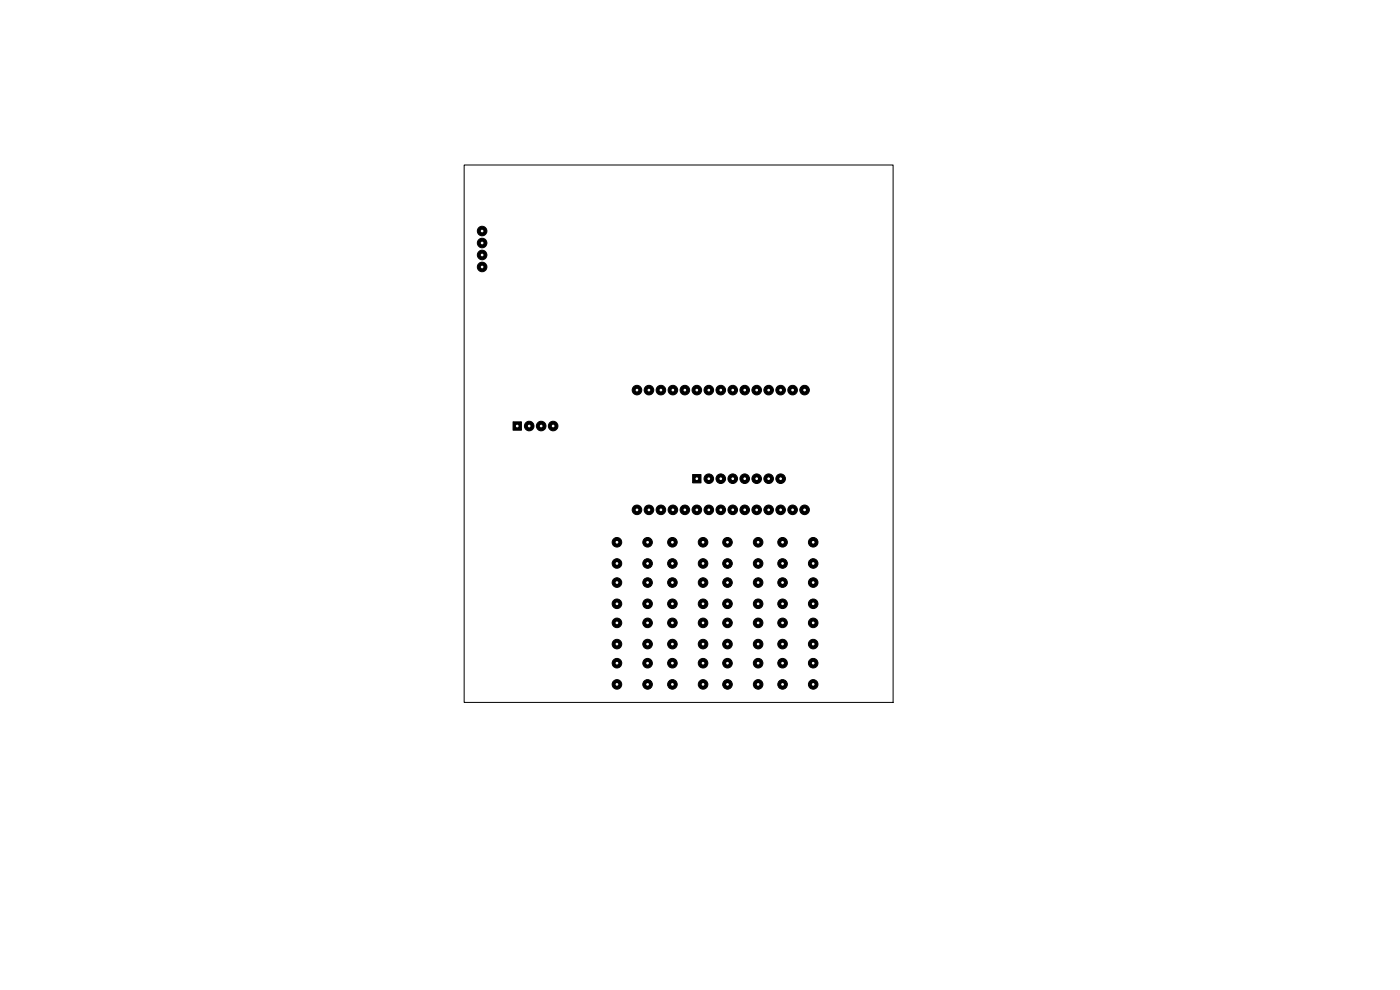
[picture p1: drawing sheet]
<svg xmlns="http://www.w3.org/2000/svg" width="297mm" height="210mm" viewBox="0 0 297 210" stroke-linecap="round" stroke-linejoin="round" font-family="sans-serif">
<g fill="#000" stroke="#000" stroke-width=".21">
<path d="M108.8 89.5h1.8v1.8h-1.8zM146.9 100.7h1.8v1.7h-1.8z"/>
<circle cx="102.3" cy="51.6" r="1.02"/>
<circle cx="102.3" cy="56.6" r="1.02"/>
<circle cx="102.3" cy="49" r="1.02"/>
<circle cx="102.3" cy="54.1" r="1.02"/>
<circle cx="112.3" cy="90.4" r="1.02"/>
<circle cx="114.8" cy="90.4" r="1.02"/>
<circle cx="117.3" cy="90.4" r="1.02"/>
<circle cx="135.1" cy="82.8" r="1.02"/>
<circle cx="137.7" cy="82.8" r="1.02"/>
<circle cx="140.2" cy="82.8" r="1.02"/>
<circle cx="142.7" cy="82.8" r="1.02"/>
<circle cx="145.3" cy="82.8" r="1.02"/>
<circle cx="147.8" cy="82.8" r="1.02"/>
<circle cx="150.4" cy="82.8" r="1.02"/>
<circle cx="152.9" cy="82.8" r="1.02"/>
<circle cx="155.4" cy="82.8" r="1.02"/>
<circle cx="158" cy="82.8" r="1.02"/>
<circle cx="160.5" cy="82.8" r="1.02"/>
<circle cx="163.1" cy="82.8" r="1.02"/>
<circle cx="165.6" cy="82.8" r="1.02"/>
<circle cx="168.1" cy="82.8" r="1.02"/>
<circle cx="170.7" cy="82.8" r="1.02"/>
<circle cx="130.9" cy="119.5" r="1.02"/>
<circle cx="130.9" cy="115" r="1.02"/>
<circle cx="135.1" cy="108.2" r="1.02"/>
<circle cx="137.4" cy="119.5" r="1.02"/>
<circle cx="137.4" cy="115" r="1.02"/>
<circle cx="137.7" cy="108.2" r="1.02"/>
<circle cx="140.2" cy="108.2" r="1.02"/>
<circle cx="142.6" cy="119.5" r="1.02"/>
<circle cx="142.6" cy="115" r="1.02"/>
<circle cx="142.7" cy="108.2" r="1.02"/>
<circle cx="145.3" cy="108.2" r="1.02"/>
<circle cx="147.8" cy="108.2" r="1.02"/>
<circle cx="149.1" cy="119.5" r="1.02"/>
<circle cx="149.1" cy="115" r="1.02"/>
<circle cx="150.4" cy="108.2" r="1.02"/>
<circle cx="150.4" cy="101.5" r="1.02"/>
<circle cx="152.9" cy="101.5" r="1.02"/>
<circle cx="152.9" cy="108.2" r="1.02"/>
<circle cx="154.3" cy="119.5" r="1.02"/>
<circle cx="154.3" cy="115" r="1.02"/>
<circle cx="155.4" cy="108.2" r="1.02"/>
<circle cx="155.4" cy="101.5" r="1.02"/>
<circle cx="158" cy="108.2" r="1.02"/>
<circle cx="158" cy="101.5" r="1.02"/>
<circle cx="160.5" cy="101.5" r="1.02"/>
<circle cx="160.5" cy="108.2" r="1.02"/>
<circle cx="160.8" cy="119.5" r="1.02"/>
<circle cx="160.8" cy="115" r="1.02"/>
<circle cx="163.1" cy="108.2" r="1.02"/>
<circle cx="163.1" cy="101.5" r="1.02"/>
<circle cx="165.6" cy="101.5" r="1.02"/>
<circle cx="165.6" cy="108.2" r="1.02"/>
<circle cx="166" cy="119.5" r="1.02"/>
<circle cx="166" cy="115" r="1.02"/>
<circle cx="168.1" cy="108.2" r="1.02"/>
<circle cx="170.7" cy="108.2" r="1.02"/>
<circle cx="172.5" cy="119.5" r="1.02"/>
<circle cx="172.5" cy="115" r="1.02"/>
<circle cx="130.9" cy="123.6" r="1.02"/>
<circle cx="130.9" cy="136.6" r="1.02"/>
<circle cx="130.9" cy="132.1" r="1.02"/>
<circle cx="130.9" cy="128.1" r="1.02"/>
<circle cx="137.4" cy="123.6" r="1.02"/>
<circle cx="137.4" cy="136.6" r="1.02"/>
<circle cx="137.4" cy="132.1" r="1.02"/>
<circle cx="137.4" cy="128.1" r="1.02"/>
<circle cx="142.6" cy="123.6" r="1.02"/>
<circle cx="142.6" cy="136.6" r="1.02"/>
<circle cx="142.6" cy="132.1" r="1.02"/>
<circle cx="142.6" cy="128.1" r="1.02"/>
<circle cx="149.1" cy="123.6" r="1.02"/>
<circle cx="149.1" cy="136.6" r="1.02"/>
<circle cx="149.1" cy="132.1" r="1.02"/>
<circle cx="149.1" cy="128.1" r="1.02"/>
<circle cx="154.3" cy="123.6" r="1.02"/>
<circle cx="154.3" cy="136.6" r="1.02"/>
<circle cx="154.3" cy="132.1" r="1.02"/>
<circle cx="154.3" cy="128.1" r="1.02"/>
<circle cx="160.8" cy="123.6" r="1.02"/>
<circle cx="160.8" cy="136.6" r="1.02"/>
<circle cx="160.8" cy="132.1" r="1.02"/>
<circle cx="160.8" cy="128.1" r="1.02"/>
<circle cx="166" cy="123.6" r="1.02"/>
<circle cx="166" cy="136.6" r="1.02"/>
<circle cx="166" cy="132.1" r="1.02"/>
<circle cx="166" cy="128.1" r="1.02"/>
<circle cx="172.5" cy="123.6" r="1.02"/>
<circle cx="172.5" cy="136.6" r="1.02"/>
<circle cx="172.5" cy="132.1" r="1.02"/>
<circle cx="172.5" cy="128.1" r="1.02"/>
<circle cx="130.9" cy="140.7" r="1.02"/>
<circle cx="130.9" cy="145.2" r="1.02"/>
<circle cx="137.4" cy="140.7" r="1.02"/>
<circle cx="137.4" cy="145.2" r="1.02"/>
<circle cx="142.6" cy="140.7" r="1.02"/>
<circle cx="142.6" cy="145.2" r="1.02"/>
<circle cx="149.1" cy="145.2" r="1.02"/>
<circle cx="149.1" cy="140.7" r="1.02"/>
<circle cx="154.3" cy="140.7" r="1.02"/>
<circle cx="154.3" cy="145.2" r="1.02"/>
<circle cx="160.8" cy="145.2" r="1.02"/>
<circle cx="160.8" cy="140.7" r="1.02"/>
<circle cx="166" cy="140.7" r="1.02"/>
<circle cx="166" cy="145.2" r="1.02"/>
<circle cx="172.5" cy="140.7" r="1.02"/>
<circle cx="172.5" cy="145.2" r="1.02"/>
</g>
<g fill="#fff" stroke="#fff" stroke-width=".21">
<circle cx="142.6" cy="132.1" r=".18"/>
<circle cx="149.1" cy="132.1" r=".17"/>
<circle cx="142.6" cy="136.6" r=".18"/>
<circle cx="149.1" cy="136.6" r=".17"/>
<circle cx="185.9" cy="38.6" r=".17"/>
<circle cx="166" cy="115" r=".18"/>
<circle cx="172.5" cy="115" r=".18"/>
<circle cx="166" cy="119.5" r=".18"/>
<circle cx="172.5" cy="119.5" r=".17"/>
<circle cx="154.3" cy="132.1" r=".18"/>
<circle cx="160.8" cy="132.1" r=".17"/>
<circle cx="154.3" cy="136.6" r=".18"/>
<circle cx="160.8" cy="136.6" r=".17"/>
<circle cx="102.3" cy="56.6" r=".18"/>
<circle cx="102.3" cy="54.1" r=".18"/>
<circle cx="102.3" cy="51.6" r=".18"/>
<circle cx="102.3" cy="49" r=".18"/>
<circle cx="142.6" cy="115" r=".18"/>
<circle cx="149.1" cy="115" r=".18"/>
<circle cx="142.6" cy="119.5" r=".18"/>
<circle cx="149.1" cy="119.5" r=".17"/>
<circle cx="170.7" cy="82.8" r=".17"/>
<circle cx="168.1" cy="82.8" r=".17"/>
<circle cx="165.6" cy="82.8" r=".17"/>
<circle cx="163.1" cy="82.8" r=".17"/>
<circle cx="160.5" cy="82.8" r=".17"/>
<circle cx="158" cy="82.8" r=".17"/>
<circle cx="155.4" cy="82.8" r=".17"/>
<circle cx="152.9" cy="82.8" r=".17"/>
<circle cx="150.4" cy="82.8" r=".17"/>
<circle cx="147.8" cy="82.8" r=".17"/>
<circle cx="145.3" cy="82.8" r=".17"/>
<circle cx="142.7" cy="82.8" r=".17"/>
<circle cx="140.2" cy="82.8" r=".17"/>
<circle cx="137.7" cy="82.8" r=".17"/>
<circle cx="135.1" cy="82.8" r=".17"/>
<circle cx="135.1" cy="108.2" r=".17"/>
<circle cx="137.7" cy="108.2" r=".17"/>
<circle cx="140.2" cy="108.2" r=".17"/>
<circle cx="142.7" cy="108.2" r=".17"/>
<circle cx="145.3" cy="108.2" r=".17"/>
<circle cx="147.8" cy="108.2" r=".17"/>
<circle cx="150.4" cy="108.2" r=".17"/>
<circle cx="152.9" cy="108.2" r=".17"/>
<circle cx="155.4" cy="108.2" r=".17"/>
<circle cx="158" cy="108.2" r=".17"/>
<circle cx="160.5" cy="108.2" r=".17"/>
<circle cx="163.1" cy="108.2" r=".17"/>
<circle cx="165.6" cy="108.2" r=".17"/>
<circle cx="168.1" cy="108.2" r=".17"/>
<circle cx="170.7" cy="108.2" r=".17"/>
<circle cx="154.3" cy="123.6" r=".18"/>
<circle cx="160.8" cy="123.6" r=".17"/>
<circle cx="154.3" cy="128.1" r=".18"/>
<circle cx="160.8" cy="128.1" r=".18"/>
<circle cx="154.3" cy="140.7" r=".18"/>
<circle cx="160.8" cy="140.7" r=".17"/>
<circle cx="154.3" cy="145.2" r=".18"/>
<circle cx="160.8" cy="145.2" r=".17"/>
<circle cx="142.6" cy="123.6" r=".18"/>
<circle cx="149.1" cy="123.6" r=".17"/>
<circle cx="142.6" cy="128.1" r=".18"/>
<circle cx="149.1" cy="128.1" r=".18"/>
<circle cx="166" cy="132.1" r=".18"/>
<circle cx="172.5" cy="132.1" r=".17"/>
<circle cx="166" cy="136.6" r=".18"/>
<circle cx="172.5" cy="136.6" r=".17"/>
<circle cx="166" cy="140.7" r=".18"/>
<circle cx="172.5" cy="140.7" r=".17"/>
<circle cx="166" cy="145.2" r=".18"/>
<circle cx="172.5" cy="145.2" r=".17"/>
<circle cx="130.9" cy="115" r=".18"/>
<circle cx="137.4" cy="115" r=".18"/>
<circle cx="130.9" cy="119.5" r=".17"/>
<circle cx="137.4" cy="119.5" r=".17"/>
<circle cx="102.1" cy="38.6" r=".17"/>
<circle cx="142.6" cy="140.7" r=".18"/>
<circle cx="149.1" cy="140.7" r=".17"/>
<circle cx="142.6" cy="145.2" r=".18"/>
<circle cx="149.1" cy="145.2" r=".17"/>
<circle cx="154.3" cy="115" r=".18"/>
<circle cx="160.8" cy="115" r=".18"/>
<circle cx="154.3" cy="119.5" r=".18"/>
<circle cx="160.8" cy="119.5" r=".17"/>
<circle cx="130.9" cy="140.7" r=".17"/>
<circle cx="137.4" cy="140.7" r=".17"/>
<circle cx="130.9" cy="145.2" r=".17"/>
<circle cx="137.4" cy="145.2" r=".17"/>
<circle cx="130.9" cy="132.1" r=".17"/>
<circle cx="137.4" cy="132.1" r=".17"/>
<circle cx="130.9" cy="136.6" r=".17"/>
<circle cx="137.4" cy="136.6" r=".17"/>
<circle cx="166" cy="123.6" r=".18"/>
<circle cx="172.5" cy="123.6" r=".17"/>
<circle cx="166" cy="128.1" r=".18"/>
<circle cx="172.5" cy="128.1" r=".18"/>
<circle cx="185.9" cy="145.2" r=".17"/>
<circle cx="130.9" cy="123.6" r=".17"/>
<circle cx="137.4" cy="123.6" r=".17"/>
<circle cx="130.9" cy="128.1" r=".18"/>
<circle cx="137.4" cy="128.1" r=".18"/>
<circle cx="109.7" cy="90.4" r=".17"/>
<circle cx="112.3" cy="90.4" r=".17"/>
<circle cx="114.8" cy="90.4" r=".17"/>
<circle cx="117.3" cy="90.4" r=".17"/>
<circle cx="102.1" cy="145.2" r=".17"/>
<circle cx="147.8" cy="101.5" r=".17"/>
<circle cx="150.4" cy="101.5" r=".17"/>
<circle cx="152.9" cy="101.5" r=".17"/>
<circle cx="155.4" cy="101.5" r=".17"/>
<circle cx="158" cy="101.5" r=".17"/>
<circle cx="160.5" cy="101.5" r=".17"/>
<circle cx="163.1" cy="101.5" r=".17"/>
<circle cx="165.6" cy="101.5" r=".17"/>
</g>
<path d="M98.5 35h91v114h-91z" fill="none" stroke="#000" stroke-width=".21"/>
</svg>
